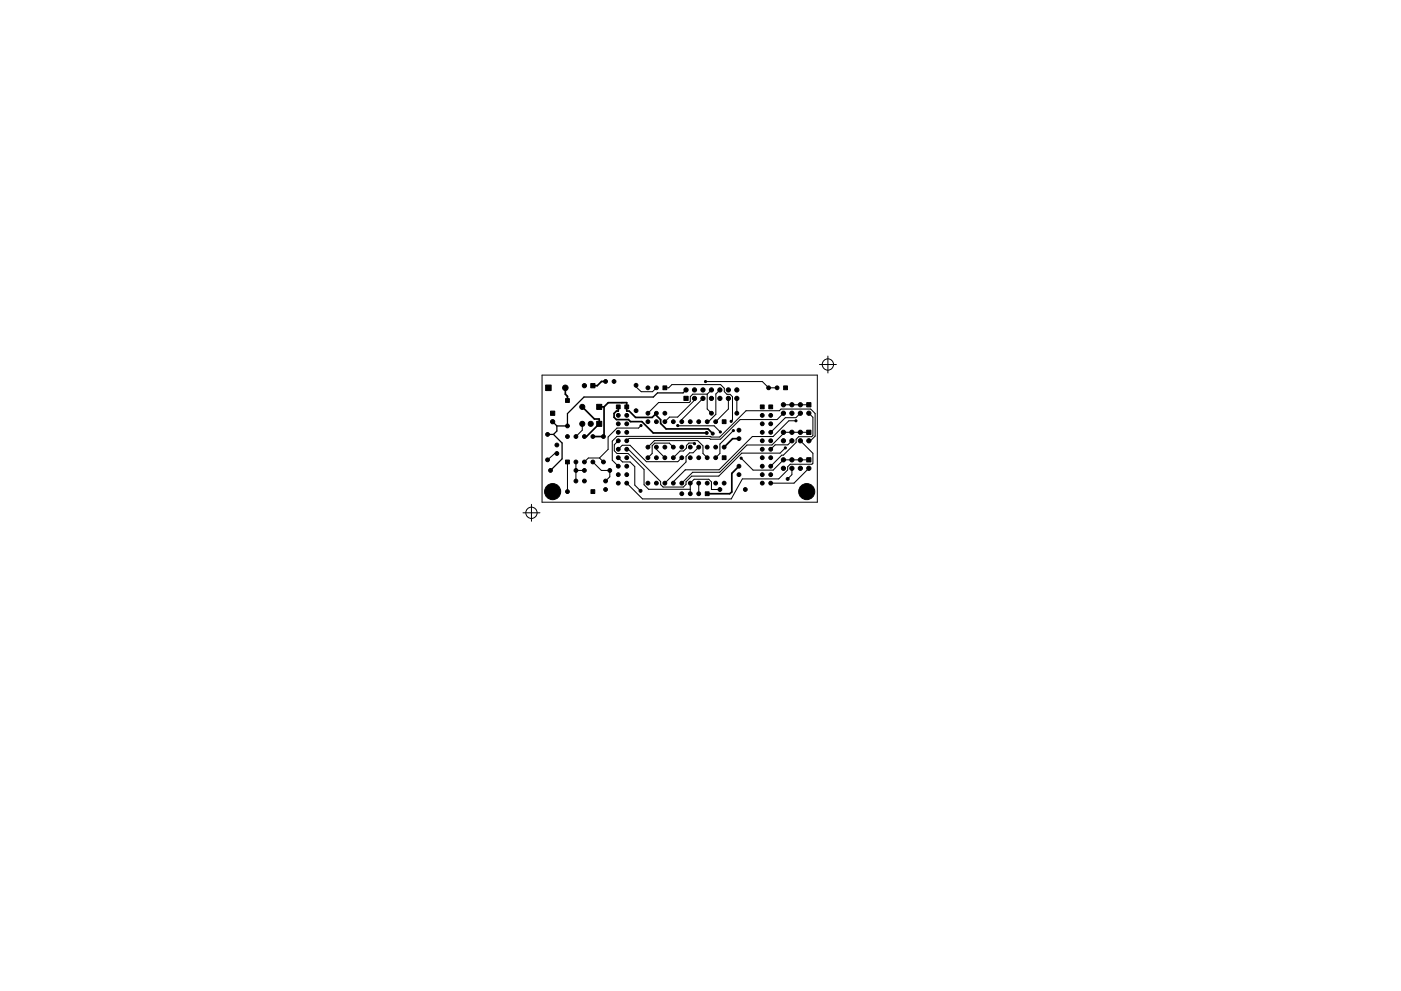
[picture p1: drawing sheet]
<svg xmlns="http://www.w3.org/2000/svg" width="420mm" height="297mm" viewBox="0 0 420 297" stroke-linecap="round" stroke-linejoin="round" font-family="sans-serif">
<g fill="none" stroke="#000" stroke-width=".3">
<path d="M162.6 112.4h82.5v38.1h-82.5zM190.8 116l1.5 1.4h3.4l1.1-1.2M199.4 116.2h1.1l1-.9h14.6l1.1 1.1v1l.8 .8h1l.7 .7v7l-.4 .4M208.3 119.4v.6l-5.1 5h-2.4l-1.4 1.4M210.8 119.4l-6.3 6.4v.6M211.6 114.4h17l1.9 1.8h2.5M212.1 118.1v4.5l1.3 1.3M212.1 118.1h-4.3l-.8 .8v1.5l-.3 .3h-9.2l-3.2 3.2M213.4 116.9l-1.3 1.2M215.9 116.9l-1.2 1.2v6.1l-2.2 2.2h-.4M218.4 119.4v3.2l-3.8 3.8M221 119.4v4.5"/>
<path d="M245.7 109.3h5.1M248.3 106.7v5.1M167 135.9h-.6l-2.2 1.9M170.2 138.5v8.9M172.7 138.5v5.7M174.6 127v1.9l-1.9 1.9M177.8 138.5l2.5 2.5h2.6v1.9l-1.3 1.3M179.8 137.3l1.2 1.2M179.8 137.3h-3.4l-1.1 1.2M185.4 134.7l1.2-1.2h2.3l5 4.9h9.4l1.2-1.2M185.4 132.1l-1.2 1.2v1.8l.8 .8h3.4l4.8 4.8v4.6l1.3 1.4h12.5M185.4 137.2l1.3 1.3h2.3l1.4 1.4v5.5l1.7 1.7"/>
<path d="M192.2 127.6l-.7 .7h-6.5l-2.6 2.7v3.7l-2.6 2.6M194.3 134l2-1.9h13l1.5 1.5v2.3l1.3 1.3M196.8 134v.7l2.6 2.5M201.9 134l-1.2-1.2h-4.3l-.8 .8v2.3l-1.3 1.3M203.2 127.6h11l1.8 1.9M208.3 133l-.2-.2h-1.5l-.7 .7v.8l-.9 .9h-1.1l-2 2M209.5 134l-1.7 1.7h-1l-1.1 1.1v1.7l-6.3 6.3M219.9 129.1l-4 4v2.8l-1.3 1.3M222.3 137.3l3.5 3.6h6.1l3-3.1h7.7M234.9 123.9l-1.9 1.9h-11l-5.9 5.9h-3.1l-.2-.3h-24.1l-.7 .7M234.9 121.3h7.7M235.5 134.3l-1.5 1.5h-11.6l-6.8 6.9h-8.2l-1.7 1.7v.8l-.8 .8h-6l-.8-.7v-1l-9.7-9.6h-.4"/>
<path d="M237.5 132.1l-1.2 1.2h-3.8l-1.4 1.4M238.7 126.1h-2.1l-4.7 4.7h-6.3l-9.9 10h-10.2M240 132.1l3.8 3.8v3l-.3 .3h-6.5l-.8 .7v1l-2.7 2.6h-10.9l-3.3 6h-26.6l-4.7-4.7M240 123.9l-1.3 1.3h-3.2l-4.4 4.4M242.6 129.6h-7.7v.3l-3.4 3.5h-7.5l-8.2 8.2h-8.1l-3.2 3.2M242.6 132.1h.5l1.4-1.4v-6.8l-1.4-1.3h-8.9l-.5 .5h-10l-7.8 7.9h-2.7l-.2-.2h-28l-1.4 1.4v5.7l1.8 1.8M242.6 123.9l1.2 1.2v5.4l-.4 .4h-3.9l-.7 .8v.9l-3.9 3.8h-.5l-3.3 3.3M156.8 153.7h5.1M159.4 151.2v5M172.7 141h2.6M205.5 140.8l-3.6 3.6v.4M205.5 140.8h.1"/>
<path d="M209.5 144.8v3.2M215.9 146.7h-2.5v-2.3l-.8-.7h-4.4l-1.2 1.1v3.2M237.5 140.4v1.9l-1.3 1.2M242.6 140.4l-4.5 4.4h-7"/>
<circle cx="248.3" cy="109.3" r="1.69"/>
<circle cx="159.4" cy="153.7" r="1.69"/>
</g>
<g fill="#000" stroke="#000" stroke-width=".3">
<path d="M163.6 115.4h1.7v1.7h-1.7zM177.2 115h1.2v1.2h-1.2zM198.8 115.7h1.2v1.1h-1.2zM235 115.7h1.2v1.1h-1.2zM165.1 123.2h1.3v1.3h-1.3zM169.6 137.9h1.2v1.1h-1.2zM169.6 119.5h1.2v1.1h-1.2zM178.9 121.2h1.6v1.5h-1.6zM178.9 126.3h1.6v1.5h-1.6zM184.8 121.4h1.2v1.1h-1.2zM187.4 121.4h1.1v1.1h-1.1zM205.1 118.8h1.3v1.3h-1.3z"/>
<path d="M216.6 136.6h1.1v1.2h-1.1zM216.6 125.8h1.1v1.2h-1.1zM228 121.4h1.2v1.1h-1.2zM230.6 121.4h1.1v1.1h-1.1zM241.9 128.9h1.3v1.3h-1.3zM241.9 120.7h1.3v1.3h-1.3zM241.9 137.2h1.3v1.3h-1.3zM177.2 146.8h1.2v1.1h-1.2zM211.5 147.4h1.2v1.2h-1.2z"/>
<circle cx="169.5" cy="116.2" r=".83"/>
<circle cx="175.3" cy="115.6" r=".63"/>
<circle cx="181.6" cy="114.3" r=".57"/>
<circle cx="184.2" cy="114.3" r=".57"/>
<circle cx="190.8" cy="115.5" r=".57"/>
<circle cx="194.3" cy="116.2" r=".57"/>
<circle cx="196.9" cy="116.2" r=".57"/>
<circle cx="205.7" cy="116.9" r=".63"/>
<circle cx="208.3" cy="119.4" r=".63"/>
<circle cx="208.3" cy="116.9" r=".63"/>
<circle cx="210.8" cy="119.4" r=".63"/>
<circle cx="210.8" cy="116.9" r=".63"/>
<circle cx="211.6" cy="114.4" r=".32"/>
<circle cx="213.4" cy="116.9" r=".63"/>
<circle cx="213.4" cy="119.4" r=".63"/>
<circle cx="215.9" cy="116.9" r=".63"/>
<circle cx="215.9" cy="119.4" r=".63"/>
<circle cx="218.4" cy="119.4" r=".63"/>
<circle cx="218.4" cy="116.9" r=".63"/>
<circle cx="221" cy="119.4" r=".63"/>
<circle cx="221" cy="116.9" r=".63"/>
<circle cx="230.5" cy="116.2" r=".57"/>
<circle cx="233" cy="116.2" r=".57"/>
<circle cx="164.2" cy="137.8" r=".57"/>
<circle cx="164.2" cy="130.2" r=".57"/>
<circle cx="165.7" cy="126.4" r=".63"/>
<circle cx="167" cy="135.9" r=".57"/>
<circle cx="167" cy="133.4" r=".57"/>
<circle cx="170.2" cy="130.8" r=".57"/>
<circle cx="170.2" cy="127.7" r=".57"/>
<circle cx="172.7" cy="138.5" r=".57"/>
<circle cx="172.7" cy="130.8" r=".57"/>
<circle cx="174.6" cy="122" r=".76"/>
<circle cx="174.6" cy="127" r=".76"/>
<circle cx="175.3" cy="138.5" r=".57"/>
<circle cx="175.3" cy="130.8" r=".57"/>
<circle cx="177.2" cy="127" r=".76"/>
<circle cx="177.8" cy="138.5" r=".57"/>
<circle cx="177.8" cy="130.8" r=".57"/>
<circle cx="181" cy="138.5" r=".57"/>
<circle cx="181" cy="130.8" r=".57"/>
<circle cx="185.4" cy="134.7" r=".57"/>
<circle cx="185.4" cy="139.7" r=".57"/>
<circle cx="185.4" cy="132.1" r=".57"/>
<circle cx="185.4" cy="137.2" r=".57"/>
<circle cx="185.4" cy="129.6" r=".57"/>
<circle cx="185.4" cy="127" r=".57"/>
<circle cx="185.4" cy="124.5" r=".57"/>
<circle cx="188" cy="137.2" r=".57"/>
<circle cx="188" cy="132.1" r=".57"/>
<circle cx="188" cy="139.7" r=".57"/>
<circle cx="188" cy="134.7" r=".57"/>
<circle cx="188" cy="124.5" r=".57"/>
<circle cx="188" cy="129.6" r=".57"/>
<circle cx="188" cy="127" r=".57"/>
<circle cx="190.8" cy="123.1" r=".57"/>
<circle cx="192.2" cy="127.6" r=".32"/>
<circle cx="194.3" cy="137.2" r=".57"/>
<circle cx="194.3" cy="134" r=".57"/>
<circle cx="194.3" cy="123.9" r=".57"/>
<circle cx="194.3" cy="126.4" r=".57"/>
<circle cx="196.9" cy="137.2" r=".57"/>
<circle cx="196.9" cy="134" r=".57"/>
<circle cx="196.9" cy="126.4" r=".57"/>
<circle cx="196.9" cy="123.9" r=".57"/>
<circle cx="199.4" cy="137.2" r=".57"/>
<circle cx="199.4" cy="134" r=".57"/>
<circle cx="199.4" cy="126.4" r=".57"/>
<circle cx="199.4" cy="123.9" r=".57"/>
<circle cx="201.9" cy="137.2" r=".57"/>
<circle cx="201.9" cy="134" r=".57"/>
<circle cx="201.9" cy="126.4" r=".57"/>
<circle cx="203.2" cy="127.6" r=".32"/>
<circle cx="204.5" cy="137.2" r=".57"/>
<circle cx="204.5" cy="134" r=".57"/>
<circle cx="204.5" cy="126.4" r=".57"/>
<circle cx="207" cy="134" r=".57"/>
<circle cx="207" cy="137.2" r=".57"/>
<circle cx="207" cy="126.4" r=".57"/>
<circle cx="208.3" cy="133" r=".32"/>
<circle cx="209.6" cy="137.2" r=".57"/>
<circle cx="209.6" cy="134" r=".57"/>
<circle cx="209.6" cy="126.4" r=".57"/>
<circle cx="211.9" cy="129.8" r=".44"/>
<circle cx="212.1" cy="137.2" r=".57"/>
<circle cx="212.1" cy="134" r=".57"/>
<circle cx="212.1" cy="126.4" r=".57"/>
<circle cx="213.4" cy="123.9" r=".57"/>
<circle cx="213.7" cy="130" r=".44"/>
<circle cx="214.6" cy="134" r=".57"/>
<circle cx="214.6" cy="137.2" r=".57"/>
<circle cx="214.6" cy="126.4" r=".57"/>
<circle cx="216" cy="129.5" r=".32"/>
<circle cx="217.2" cy="134" r=".57"/>
<circle cx="219.3" cy="126.3" r=".32"/>
<circle cx="219.9" cy="129.1" r=".32"/>
<circle cx="221" cy="123.9" r=".57"/>
<circle cx="221.6" cy="131.5" r=".57"/>
<circle cx="221.6" cy="139.7" r=".57"/>
<circle cx="221.6" cy="128.9" r=".57"/>
<circle cx="222.3" cy="137.3" r=".32"/>
<circle cx="228.6" cy="132.1" r=".57"/>
<circle cx="228.6" cy="137.2" r=".57"/>
<circle cx="228.6" cy="139.7" r=".57"/>
<circle cx="228.6" cy="134.7" r=".57"/>
<circle cx="228.6" cy="124.5" r=".57"/>
<circle cx="228.6" cy="127" r=".57"/>
<circle cx="228.6" cy="129.6" r=".57"/>
<circle cx="231.1" cy="134.7" r=".57"/>
<circle cx="231.1" cy="132.1" r=".57"/>
<circle cx="231.1" cy="139.7" r=".57"/>
<circle cx="231.1" cy="137.2" r=".57"/>
<circle cx="231.1" cy="124.5" r=".57"/>
<circle cx="231.1" cy="129.6" r=".57"/>
<circle cx="231.1" cy="127" r=".57"/>
<circle cx="234.9" cy="121.3" r=".63"/>
<circle cx="234.9" cy="123.9" r=".63"/>
<circle cx="234.9" cy="132.1" r=".63"/>
<circle cx="234.9" cy="137.8" r=".63"/>
<circle cx="234.9" cy="129.6" r=".63"/>
<circle cx="235.5" cy="134.3" r=".32"/>
<circle cx="237.5" cy="132.1" r=".63"/>
<circle cx="237.5" cy="137.8" r=".63"/>
<circle cx="237.5" cy="121.3" r=".63"/>
<circle cx="237.5" cy="123.9" r=".63"/>
<circle cx="237.5" cy="129.6" r=".63"/>
<circle cx="238.7" cy="126.1" r=".32"/>
<circle cx="240" cy="129.6" r=".63"/>
<circle cx="240" cy="121.3" r=".63"/>
<circle cx="240" cy="132.1" r=".63"/>
<circle cx="240" cy="123.9" r=".63"/>
<circle cx="240" cy="137.8" r=".63"/>
<circle cx="242.6" cy="132.1" r=".63"/>
<circle cx="242.6" cy="123.9" r=".63"/>
<circle cx="165.1" cy="141" r=".57"/>
<circle cx="165.7" cy="147.4" r="2.41"/>
<circle cx="170.2" cy="147.4" r=".57"/>
<circle cx="172.7" cy="144.2" r=".57"/>
<circle cx="172.7" cy="141" r=".57"/>
<circle cx="175.3" cy="144.2" r=".57"/>
<circle cx="175.3" cy="141" r=".57"/>
<circle cx="181.6" cy="144.2" r=".57"/>
<circle cx="181.6" cy="146.7" r=".57"/>
<circle cx="182.9" cy="141" r=".57"/>
<circle cx="185.4" cy="142.3" r=".57"/>
<circle cx="185.4" cy="144.8" r=".57"/>
<circle cx="188" cy="142.3" r=".57"/>
<circle cx="188" cy="144.8" r=".57"/>
<circle cx="192.1" cy="147.1" r=".44"/>
<circle cx="194.3" cy="144.8" r=".57"/>
<circle cx="196.9" cy="144.8" r=".57"/>
<circle cx="199.4" cy="144.8" r=".57"/>
<circle cx="201.9" cy="144.8" r=".57"/>
<circle cx="204.5" cy="148" r=".57"/>
<circle cx="204.5" cy="144.8" r=".57"/>
<circle cx="207" cy="148" r=".57"/>
<circle cx="207" cy="144.8" r=".57"/>
<circle cx="209.6" cy="144.8" r=".57"/>
<circle cx="209.6" cy="148" r=".57"/>
<circle cx="212.1" cy="144.8" r=".57"/>
<circle cx="214.6" cy="144.8" r=".57"/>
<circle cx="215.9" cy="146.7" r=".57"/>
<circle cx="217.2" cy="144.8" r=".57"/>
<circle cx="221.6" cy="142.3" r=".57"/>
<circle cx="223.5" cy="146.7" r=".57"/>
<circle cx="228.6" cy="144.8" r=".57"/>
<circle cx="228.6" cy="142.3" r=".57"/>
<circle cx="231.1" cy="144.8" r=".57"/>
<circle cx="231.1" cy="142.3" r=".57"/>
<circle cx="234.9" cy="140.4" r=".63"/>
<circle cx="236.2" cy="143.5" r=".44"/>
<circle cx="237.5" cy="140.4" r=".63"/>
<circle cx="240" cy="140.4" r=".63"/>
<circle cx="241.9" cy="147.4" r="2.41"/>
<circle cx="242.6" cy="140.4" r=".63"/>
</g>
<path d="M169.5 116.2v2l.7 .6v1.3M181.6 114.3h-1.2l-1.3 1.3h-1.3M174.6 122l3.7 3.6h1.4v1.4l-3.8 3.8h-.6M179.7 122h1.5M181.2 122l1.2-1.3h5.6v2.5h.7l1.9 1.9h5l1.2-1.2M181.2 122v8.7l-.2 .1h-3.2M185.4 122v1.2h-.5l-.7 .7v1.2l.7 .7h3.6l.6 .6h3.4l3.4 3.4h16M196.5 124.2l1.6 1.6v1.1l1.7 1.7h12.5l1.4 1.4M221.6 139.7l-2.1 2.2v5.6l-.7 .5h-6.7M221.6 131.5h-1.9l-2.5 2.5" fill="none" stroke="#000" stroke-width=".51"/>
<path d="M205.7 116.9l-.8 .9h-7.7l-1.3 1.2h-20.8l-4.9 5v3.7h-3.2M164.2 130.2h1.8M165.7 126.4l1.3 1.3M166 130.2l2.6 2.6v4.7l-3.5 3.5M167 127.7v1.5l-1 1" fill="none" stroke="#000" stroke-width=".38"/>
</svg>
